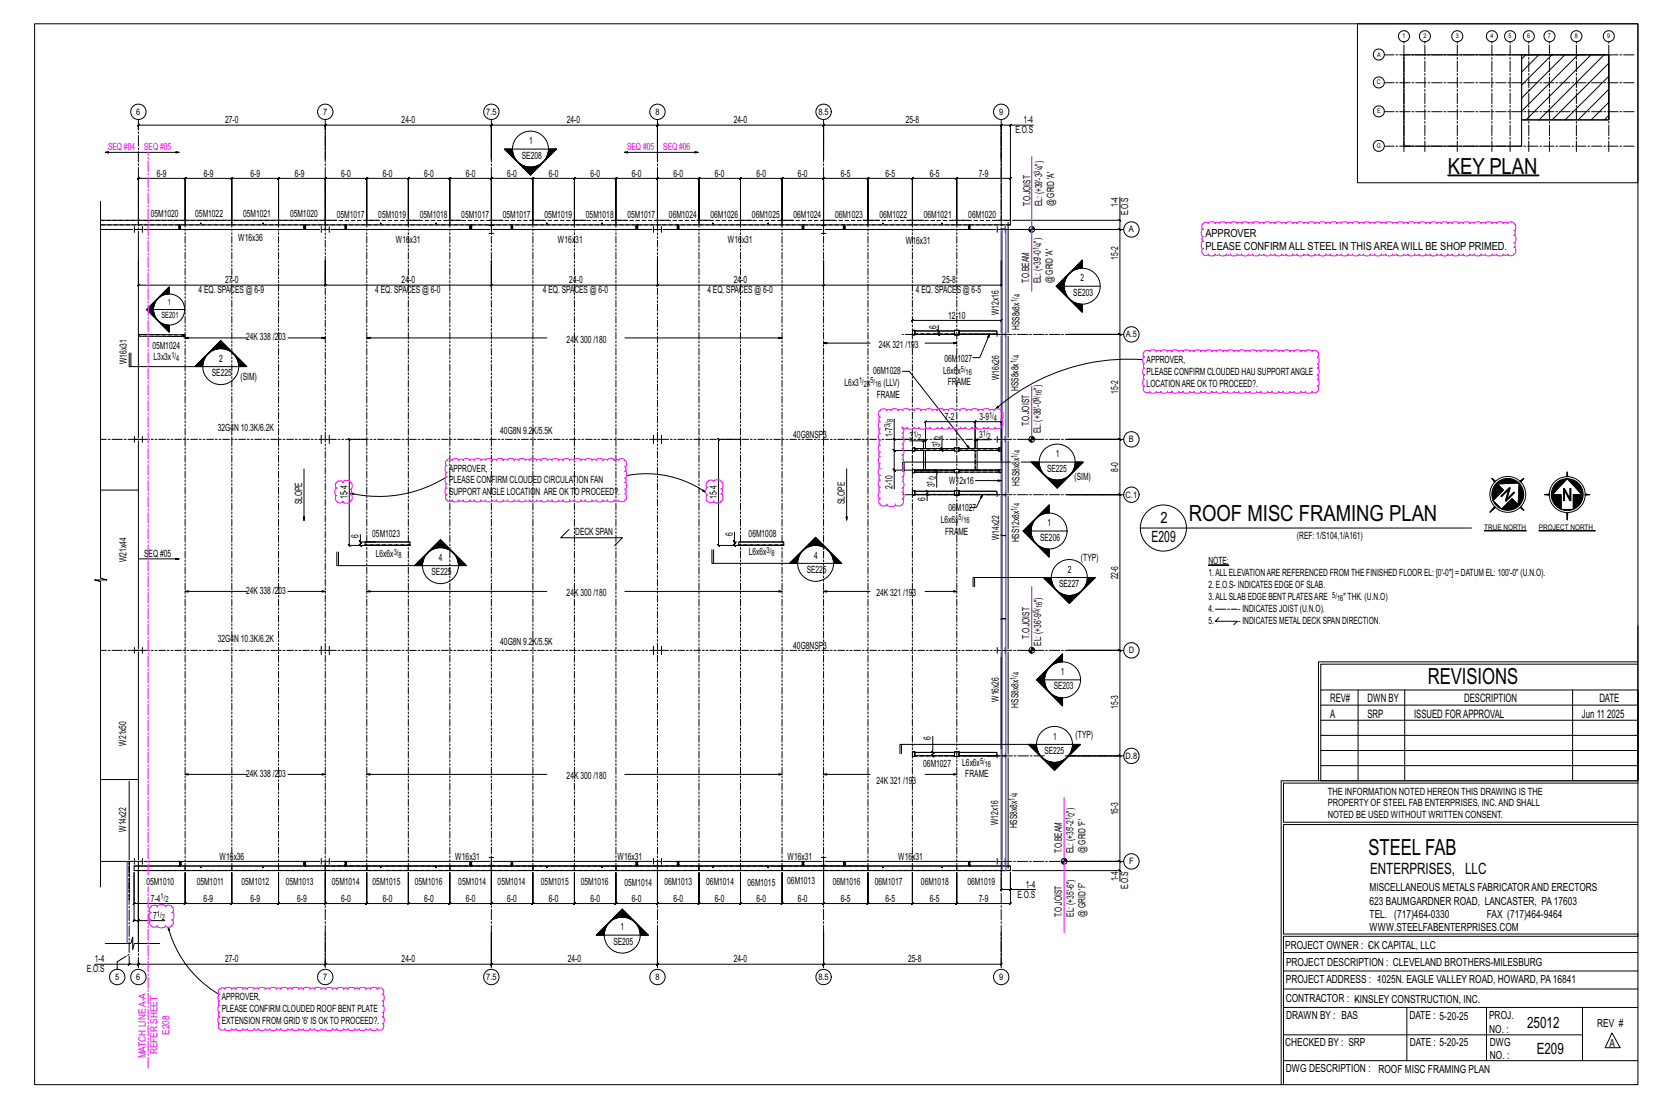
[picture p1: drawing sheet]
<svg xmlns="http://www.w3.org/2000/svg" width="914mm" height="610mm" viewBox="0 0 914 610" stroke-linecap="round" stroke-linejoin="round" font-family="sans-serif">
<defs><g id="words">
<g font-size="12.2">
<text x="797" y="96">KEY PLAN</text>
<text x="654" y="287">ROOF MISC FRAMING PLAN</text>
<text x="786" y="377">REVISIONS</text>
<text x="753" y="471">STEEL FAB</text>
</g>
<g font-size="8.6">
<text x="639" y="288">2</text>
<text x="634" y="299">E209</text>
<text x="754" y="481">ENTERPRISES, LLC</text>
<text x="841" y="566">25012</text>
<text x="846" y="580">E209</text>
</g>
<g font-size="6.4">
<text x="732" y="386">REV#</text>
<text x="753" y="386">DWN BY</text>
<text x="806" y="386">DESCRIPTION</text>
<text x="880" y="386">DATE</text>
<text x="732" y="395">A</text>
<text x="753" y="395">SRP</text>
<text x="778" y="395">ISSUED FORAPPROVAL</text>
<text x="871" y="395">Jun 11</text>
<text x="885" y="395">2025</text>
</g>
<g font-size="6.1">
<text x="664" y="130">APPROVER</text>
<text x="664" y="138">PLEASE CONFIRM ALL STEEL IN THIS AREA WILL BE SHOP PRIMED.</text>
<text x="754" y="491">MISCELLANEOUS METALS FABRICATORAND ERECTORS</text>
<text x="754" y="498">623 BAUMGARDNER ROAD, LANCASTER, PA17603</text>
<text x="754" y="505">TEL. (717)464-0330</text>
<text x="819" y="505">FAX (717)464-9464</text>
<text x="754" y="513">WWW.STEELFABENTERPRISES.COM</text>
<text x="708" y="523">PROJECT OWNER : -CK CAPITAL, LLC</text>
<text x="708" y="532">PROJECT DESCRIPTION : CLEVELAND BROTHERS-MILESBURG</text>
<text x="708" y="541">PROJECTADDRESS : -1025N. EAGLE VALLEY ROAD, HOWARD, PA16841</text>
<text x="708" y="552">CONTRACTOR : -KINSLEY CONSTRUCTION, INC.</text>
<text x="708" y="561">DRAWN BY : BAS</text>
<text x="776" y="561">DATE : 5-20-25</text>
<text x="820" y="561">PROJ.</text>
<text x="820" y="569">NO. :</text>
<text x="879" y="566">REV #</text>
<text x="708" y="576">CHECKED BY : SRP</text>
<text x="776" y="576">DATE : 5-20-25</text>
<text x="820" y="576">DWG</text>
<text x="886" y="577">A</text>
<text x="820" y="583">NO. :</text>
<text x="708" y="590">DWG DESCRIPTION : ROOF MISC FRAMING PLAN</text>
</g>
<g font-size="5.5">
<text x="124" y="68">27-0</text>
<text x="221" y="68">24-0</text>
<text x="312" y="68">24-0</text>
<text x="404" y="68">24-0</text>
<text x="499" y="68">25-8</text>
<text x="564" y="68">1-4</text>
<text x="559" y="73">E.O.S</text>
<text x="291" y="79">1</text>
<text x="287" y="88">SE208</text>
<text x="574" y="91" transform="rotate(-90 574 91)">&quot;)</text>
<text x="86" y="97">6-9</text>
<text x="112" y="97">6-9</text>
<text x="138" y="97">6-9</text>
<text x="162" y="97">6-9</text>
<text x="188" y="97">6-0</text>
<text x="211" y="97">6-0</text>
<text x="234" y="97">6-0</text>
<text x="256" y="97">6-0</text>
<text x="279" y="97">6-0</text>
<text x="302" y="97">6-0</text>
<text x="325" y="97">6-0</text>
<text x="348" y="97">6-0</text>
<text x="371" y="97">6-0</text>
<text x="394" y="97">6-0</text>
<text x="416" y="97">6-0</text>
<text x="439" y="97">6-0</text>
<text x="463" y="97">6-5</text>
<text x="487" y="97">6-5</text>
<text x="512" y="97">6-5</text>
<text x="539" y="97">7-9</text>
<text x="567" y="114" transform="rotate(-90 567 114)">T.O.JOIST</text>
<text x="574" y="114" transform="rotate(-90 574 114)">EL: (+39'-3</text>
<text x="580" y="114" transform="rotate(-90 580 114)">@ GRID 'A'</text>
<text x="616" y="114" transform="rotate(-90 616 114)">1-4</text>
<text x="83" y="120">05M1020</text>
<text x="107" y="120">05M1022</text>
<text x="134" y="120">05M1021</text>
<text x="160" y="120">05M1020</text>
<text x="621" y="118" transform="rotate(-90 621 118)">E.O.S</text>
<text x="185" y="120">05M1017</text>
<text x="208" y="120">05M1019</text>
<text x="231" y="120">05M1018</text>
<text x="254" y="120">05M1017</text>
<text x="277" y="120">05M1017</text>
<text x="300" y="120">05M1019</text>
<text x="323" y="120">05M1018</text>
<text x="345" y="120">05M1017</text>
<text x="368" y="120">06M1024</text>
<text x="391" y="120">06M1026</text>
<text x="414" y="120">06M1025</text>
<text x="437" y="120">06M1024</text>
<text x="460" y="120">06M1023</text>
<text x="484" y="120">06M1022</text>
<text x="509" y="120">06M1021</text>
<text x="533" y="120">06M1020</text>
<text x="131" y="133">W16x36</text>
<text x="218" y="134">W16</text>
<text x="226" y="134">x31</text>
<text x="307" y="134">W16x</text>
<text x="317" y="134">31</text>
<text x="401" y="134">W16</text>
<text x="409" y="134">x31</text>
<text x="499" y="134">W</text>
<text x="502" y="134">16x31</text>
<text x="573" y="134" transform="rotate(-90 573 134)">&quot;)</text>
<text x="616" y="143" transform="rotate(-90 616 143)">15-2</text>
<text x="567" y="156" transform="rotate(-90 567 156)">T.O.BEAM</text>
<text x="573" y="156" transform="rotate(-90 573 156)">EL: (+39'-0</text>
<text x="580" y="156" transform="rotate(-90 580 156)">@ GRID 'A'</text>
<text x="595" y="155">2</text>
<text x="109" y="162">4 EQ. SPACES @ 6-9</text>
<text x="124" y="156">27</text>
<text x="128" y="156">-</text>
<text x="129" y="156">0</text>
<text x="207" y="162">4 EQ. SPACES @ 6-0</text>
<text x="221" y="156">24</text>
<text x="225" y="156">-</text>
<text x="226" y="156">0</text>
<text x="299" y="162">4 EQ. SPA</text>
<text x="313" y="156">24</text>
<text x="316" y="162">CES @ 6-0</text>
<text x="318" y="156">-0</text>
<text x="389" y="162">4 EQ. SPACES @ 6-0</text>
<text x="404" y="156">24</text>
<text x="408" y="156">-</text>
<text x="409" y="156">0</text>
<text x="504" y="162">4 EQ. SPACES @ 6-5</text>
<text x="519" y="156">25-8</text>
<text x="591" y="163">SE203</text>
<text x="550" y="174" transform="rotate(-90 550 174)">W12x16</text>
<text x="522" y="175">12-</text>
<text x="527" y="175">10</text>
<text x="516" y="181" transform="rotate(-90 516 181)">6</text>
<text x="561" y="182" transform="rotate(-90 561 182)">HSS8x8x</text>
<text x="135" y="187">24K 338 /203</text>
<text x="312" y="189">24K 300 /180</text>
<text x="484" y="192">24K 321 /19</text>
<text x="504" y="192">3</text>
<text x="84" y="192">05M1024</text>
<text x="70" y="201" transform="rotate(-90 70 201)">W16x31</text>
<text x="85" y="198">L3x3x</text>
<text x="121" y="199">2</text>
<text x="520" y="200">06M</text>
<text x="527" y="200">1027</text>
<text x="631" y="200">APPROVER,</text>
<text x="117" y="207">SE225</text>
<text x="132" y="209">(SIM)</text>
<text x="481" y="206">06M1028</text>
<text x="519" y="206">L6x6</text>
<text x="527" y="206">x</text>
<text x="550" y="210" transform="rotate(-90 550 210)">W16x26</text>
<text x="631" y="206">PLEASE CONFIRM CLOUDED HAU SUPPORTANGLE</text>
<text x="465" y="212">L6x3</text>
<text x="477" y="212">x</text>
<text x="486" y="213">(LLV)</text>
<text x="522" y="212">FRAME</text>
<text x="561" y="215" transform="rotate(-90 561 215)">HSS8x8x</text>
<text x="573" y="215" transform="rotate(-90 573 215)">&quot;)</text>
<text x="631" y="213">LOCATIONARE OKTO PROCEED?.</text>
<text x="483" y="219">FRAME</text>
<text x="616" y="217" transform="rotate(-90 616 217)">15-2</text>
<text x="520" y="231">7-2</text>
<text x="539" y="231">3-9</text>
<text x="120" y="237">32G4</text>
<text x="129" y="237">N 10.3K/6.2K</text>
<text x="275" y="239">40G8N 9.2K/5.5K</text>
<text x="567" y="235" transform="rotate(-90 567 235)">T.O.JOIST</text>
<text x="573" y="239" transform="rotate(-90 573 239)">EL: (+38'-0</text>
<text x="437" y="241">40G8NSP3</text>
<text x="491" y="240" transform="rotate(-90 491 240)">1-7</text>
<text x="501" y="242">3</text>
<text x="539" y="241">3</text>
<text x="518" y="246" transform="rotate(-90 518 246)">3</text>
<text x="581" y="252">1</text>
<text x="247" y="260">APPROVER,</text>
<text x="576" y="260">SE225</text>
<text x="616" y="260" transform="rotate(-90 616 260)">8-0</text>
<text x="247" y="266">PLEASE CON</text>
<text x="271" y="266">FIRM CLOUD</text>
<text x="293" y="266">ED CIRCULAT</text>
<text x="318" y="266">ION FAN</text>
<text x="491" y="269" transform="rotate(-90 491 269)">2-10</text>
<text x="515" y="268" transform="rotate(-90 515 268)">3</text>
<text x="522" y="267">W1</text>
<text x="528" y="267">2x16</text>
<text x="561" y="267" transform="rotate(-90 561 267)">HSS8x8x</text>
<text x="592" y="264">(SIM)</text>
<text x="191" y="275" transform="rotate(-90 191 275)">15-4</text>
<text x="247" y="273">SUPPORTAN</text>
<text x="271" y="273">GLE LOCATIO</text>
<text x="295" y="273">N ARE OKT</text>
<text x="316" y="273">O PROCEED?</text>
<text x="340" y="273">.</text>
<text x="395" y="275" transform="rotate(-90 395 275)">15-4</text>
<text x="509" y="276" transform="rotate(-90 509 276)">6</text>
<text x="166" y="278" transform="rotate(-90 166 278)">SLOPE</text>
<text x="465" y="278" transform="rotate(-90 465 278)">SLOPE</text>
<text x="522" y="281">06M1027</text>
<text x="518" y="288">L6x6x</text>
<text x="577" y="290">1</text>
<text x="197" y="296" transform="rotate(-90 197 296)">6</text>
<text x="205" y="296">05M1023</text>
<text x="317" y="295">DECK SPAN</text>
<text x="403" y="295" transform="rotate(-90 403 295)">6</text>
<text x="412" y="296">06M1008</text>
<text x="520" y="294">FRA</text>
<text x="528" y="294">ME</text>
<text x="550" y="298" transform="rotate(-90 550 298)">W14x22</text>
<text x="561" y="299" transform="rotate(-90 561 299)">HSS12x8x</text>
<text x="573" y="298">SE206</text>
<text x="714" y="297">(REF: 1/S104,1/A161)</text>
<text x="412" y="306">L6x6x</text>
<text x="70" y="310" transform="rotate(-90 70 310)">W21x44</text>
<text x="79" y="307">S</text>
<text x="82" y="307">EQ #05</text>
<text x="207" y="307">L6x6x</text>
<text x="242" y="309">4</text>
<text x="448" y="308">4</text>
<text x="595" y="309">(TYP)</text>
<text x="665" y="311">NOTE:</text>
<text x="238" y="317">SE225</text>
<text x="444" y="315">SE225</text>
<text x="588" y="315">2</text>
<text x="665" y="317">1.ALLELEVATIONARE REFERENCED FROMTHE FINISHED FLOOR EL: [0'-0&quot;] = DATUM EL: 100'-0&quot; (U.N.O).</text>
<text x="583" y="323">SE227</text>
<text x="616" y="319" transform="rotate(-90 616 319)">22-6</text>
<text x="665" y="324">2. E.O.S- INDICATES EDGE OF SLAB.</text>
<text x="135" y="327">24K 338 /203</text>
<text x="312" y="328">24K 300 /180</text>
<text x="482" y="328">24K 321 /19</text>
<text x="502" y="328">3</text>
<text x="573" y="332" transform="rotate(-90 573 332)">&quot;)</text>
<text x="665" y="330">3.ALLSLAB EDGE BENT PLATESARE</text>
<text x="740" y="330">&quot; THK. (U.N.O)</text>
<text x="665" y="337">4.</text>
<text x="682" y="337">- INDICATES JOIST (U.N.O).</text>
<text x="665" y="343">5.</text>
<text x="682" y="343">- INDICATES METALDECK SPAN DIRECTION.</text>
<text x="120" y="354">32G4</text>
<text x="129" y="354">N 10.3K/6.2K</text>
<text x="567" y="352" transform="rotate(-90 567 352)">T.O.JOIST</text>
<text x="275" y="355">40G8N 9.2K/5.5K</text>
<text x="437" y="357">40G8NSP3</text>
<text x="573" y="356" transform="rotate(-90 573 356)">EL: (+36'-9</text>
<text x="584" y="372">1</text>
<text x="580" y="380">SE203</text>
<text x="550" y="387" transform="rotate(-90 550 387)">W16x26</text>
<text x="561" y="390" transform="rotate(-90 561 390)">HSS8x8x</text>
<text x="616" y="390" transform="rotate(-90 616 390)">15-3</text>
<text x="513" y="407" transform="rotate(-90 513 407)">6</text>
<text x="580" y="407">1</text>
<text x="592" y="406">(TYP)</text>
<text x="70" y="411" transform="rotate(-90 70 411)">W21x50</text>
<text x="575" y="415">SE225</text>
<text x="508" y="422">06M1027</text>
<text x="530" y="422">L6x6x</text>
<text x="135" y="428">24K 338 /203</text>
<text x="312" y="429">24K 300 /180</text>
<text x="482" y="432">24K 321 /19</text>
<text x="502" y="432">3</text>
<text x="531" y="428">FRAME</text>
<text x="731" y="438">THE INFORMATION NOTED HEREON THIS DRAWING IS THE</text>
<text x="591" y="447" transform="rotate(-90 591 447)">&quot;)</text>
<text x="616" y="449" transform="rotate(-90 616 449)">15-3</text>
<text x="731" y="444">PROPERTY OF STEEL FAB ENTERPRISES, INC.AND SHALL</text>
<text x="550" y="454" transform="rotate(-90 550 454)">W12x16</text>
<text x="731" y="451">NOTED BE USED WITHOUT WRITTEN CONSENT.</text>
<text x="70" y="458" transform="rotate(-90 70 458)">W14x22</text>
<text x="560" y="456" transform="rotate(-90 560 456)">HSS8x8x</text>
<text x="121" y="473">W16</text>
<text x="129" y="473">x36</text>
<text x="251" y="473">W16x31</text>
<text x="340" y="473">W16x31</text>
<text x="433" y="473">W16x31</text>
<text x="494" y="473">W16x31</text>
<text x="585" y="470" transform="rotate(-90 585 470)">T.O.BEAM</text>
<text x="591" y="470" transform="rotate(-90 591 470)">EL: (+35'-2</text>
<text x="598" y="470" transform="rotate(-90 598 470)">@ GRID 'F'</text>
<text x="616" y="485" transform="rotate(-90 616 485)">1-4</text>
<text x="81" y="487">05M1010</text>
<text x="108" y="487">05M1011</text>
<text x="133" y="487">05M1012</text>
<text x="157" y="487">05M1013</text>
<text x="183" y="487">05M1014</text>
<text x="205" y="487">05M1015</text>
<text x="228" y="487">05M1016</text>
<text x="252" y="487">05M1014</text>
<text x="274" y="487">05M1014</text>
<text x="298" y="487">05M1015</text>
<text x="320" y="487">05M1016</text>
<text x="344" y="488">05M1014</text>
<text x="366" y="488">06M1013</text>
<text x="389" y="487">06M1014</text>
<text x="412" y="488">06M1015</text>
<text x="433" y="487">06M1013</text>
<text x="458" y="488">06M1016</text>
<text x="482" y="487">06M1017</text>
<text x="507" y="487">06M1018</text>
<text x="533" y="487">06M1019</text>
<text x="565" y="489">1-4</text>
<text x="621" y="490" transform="rotate(-90 621 490)">E.O.S</text>
<text x="83" y="497">7-4</text>
<text x="112" y="497">6-9</text>
<text x="138" y="497">6-9</text>
<text x="164" y="497">6-9</text>
<text x="188" y="497">6-0</text>
<text x="211" y="497">6-0</text>
<text x="234" y="497">6-0</text>
<text x="256" y="497">6-0</text>
<text x="279" y="497">6-0</text>
<text x="302" y="497">6-0</text>
<text x="325" y="497">6-0</text>
<text x="348" y="497">6-0</text>
<text x="371" y="497">6-0</text>
<text x="394" y="497">6-0</text>
<text x="416" y="497">6-0</text>
<text x="439" y="497">6-0</text>
<text x="463" y="497">6-5</text>
<text x="487" y="497">6-5</text>
<text x="512" y="497">6-5</text>
<text x="539" y="497">7-9</text>
<text x="560" y="494">E.O.S</text>
<text x="84" y="506">7</text>
<text x="585" y="505" transform="rotate(-90 585 505)">T.O.JOIST</text>
<text x="591" y="505" transform="rotate(-90 591 505)">EL: (+35'-6&quot;)</text>
<text x="598" y="505" transform="rotate(-90 598 505)">@ GRID 'F'</text>
<text x="342" y="512">1</text>
<text x="338" y="520">SE205</text>
<text x="52" y="530">1-4</text>
<text x="124" y="530">27-0</text>
<text x="221" y="530">24-0</text>
<text x="313" y="530">24-0</text>
<text x="404" y="530">24-0</text>
<text x="500" y="530">25-8</text>
<text x="48" y="536">E.O.S</text>
<text x="122" y="551">APPROVER,</text>
<text x="122" y="557">PLEASE CONFIRM CLOUDED ROOF BENT PLATE</text>
<text x="122" y="564">EXTENSION FROM GRID '6' IS OKTO PROCEED?.</text>
</g>
<g font-size="5.5" fill="#f0f">
<text x="60" y="83">SEQ #04</text>
<text x="79" y="83">SEQ #05</text>
<text x="345" y="83">SEQ #05</text>
<text x="365" y="83">SEQ #06</text>
<text x="93" y="570" transform="rotate(-90 93 570)">E208</text>
<text x="87" y="581" transform="rotate(-90 87 581)">REFER SHEET</text>
<text x="80" y="583" transform="rotate(-90 80 583)">MATCH LINE A-A</text>
</g>
<g font-size="4.9">
<text x="75" y="63">6</text>
<text x="178" y="63">7</text>
<text x="268" y="63">7.5</text>
<text x="361" y="63">8</text>
<text x="451" y="63">8.5</text>
<text x="550" y="63">9</text>
<text x="621" y="128">A</text>
<text x="620" y="186">A.5</text>
<text x="621" y="244">B</text>
<text x="620" y="274">C.1</text>
<text x="621" y="360">D</text>
<text x="620" y="418">D.8</text>
<text x="622" y="476">F</text>
<text x="63" y="540">5</text>
<text x="75" y="540">6</text>
<text x="178" y="540">7</text>
<text x="268" y="540">7.5</text>
<text x="361" y="540">8</text>
<text x="451" y="540">8.5</text>
<text x="550" y="540">9</text>
</g>
<g font-size="4.8">
<text x="92" y="168">1</text>
<text x="89" y="175">SE201</text>
</g>
<g font-size="4.7">
<text x="573" y="96" transform="rotate(-90 573 96)">3/</text>
<text x="574" y="93" transform="rotate(-90 574 93)">4</text>
<text x="572" y="138" transform="rotate(-90 572 138)">1/</text>
<text x="573" y="135" transform="rotate(-90 573 135)">4</text>
<text x="560" y="166" transform="rotate(-90 560 166)">1/</text>
<text x="562" y="164" transform="rotate(-90 562 164)">4</text>
<text x="94" y="197">1/</text>
<text x="561" y="197" transform="rotate(-90 561 197)">4</text>
<text x="97" y="199">4</text>
<text x="560" y="200" transform="rotate(-90 560 200)">1/</text>
<text x="529" y="205">5/</text>
<text x="532" y="206">16</text>
<text x="473" y="211">1/</text>
<text x="476" y="213">2</text>
<text x="479" y="211">5/</text>
<text x="482" y="213">16</text>
<text x="572" y="221" transform="rotate(-90 572 221)">9/</text>
<text x="573" y="218" transform="rotate(-90 573 218)">16</text>
<text x="492" y="232" transform="rotate(-90 492 232)">8</text>
<text x="544" y="230">1/</text>
<text x="547" y="232">4</text>
<text x="490" y="235" transform="rotate(-90 490 235)">3/</text>
<text x="541" y="240">1/</text>
<text x="503" y="241">1/</text>
<text x="505" y="242">2</text>
<text x="516" y="244" transform="rotate(-90 516 244)">1/</text>
<text x="518" y="242" transform="rotate(-90 518 242)">2</text>
<text x="544" y="242">2</text>
<text x="562" y="249" transform="rotate(-90 562 249)">4</text>
<text x="560" y="252" transform="rotate(-90 560 252)">1/</text>
<text x="515" y="264" transform="rotate(-90 515 264)">2</text>
<text x="513" y="266" transform="rotate(-90 513 266)">1/</text>
<text x="560" y="281" transform="rotate(-90 560 281)">1/</text>
<text x="561" y="279" transform="rotate(-90 561 279)">4</text>
<text x="528" y="287">5/</text>
<text x="530" y="288">16</text>
<text x="217" y="305">3/</text>
<text x="422" y="304">3/</text>
<text x="219" y="307">8</text>
<text x="425" y="306">8</text>
<text x="733" y="329">5/</text>
<text x="574" y="335" transform="rotate(-90 574 335)">16</text>
<text x="736" y="331">16</text>
<text x="572" y="338" transform="rotate(-90 572 338)">5/</text>
<text x="561" y="372" transform="rotate(-90 561 372)">4</text>
<text x="559" y="374" transform="rotate(-90 559 374)">1/</text>
<text x="540" y="421">5/</text>
<text x="542" y="422">16</text>
<text x="559" y="441" transform="rotate(-90 559 441)">1/</text>
<text x="560" y="438" transform="rotate(-90 560 438)">4</text>
<text x="591" y="449" transform="rotate(-90 591 449)">2</text>
<text x="590" y="452" transform="rotate(-90 590 452)">1/</text>
<text x="88" y="495">1/</text>
<text x="91" y="497">2</text>
<text x="86" y="505">1/</text>
<text x="89" y="506">2</text>
</g>
<g font-size="4.2">
<text x="817" y="292">TRUE NORTH</text>
<text x="847" y="292">PROJECT NORTH</text>
</g>
<g font-size="3.5">
<text x="772" y="21">1</text>
<text x="784" y="21">2</text>
<text x="801" y="21">3</text>
<text x="820" y="21">4</text>
<text x="831" y="21">5</text>
<text x="841" y="21">6</text>
<text x="852" y="21">7</text>
<text x="867" y="21">8</text>
<text x="885" y="21">9</text>
<text x="758" y="31">A</text>
<text x="758" y="47">C</text>
<text x="758" y="62">E</text>
<text x="758" y="81">G</text>
</g>
</g></defs>
<g fill="#000" stroke="#000" stroke-width=".55">
<path d="M797 96h50v1h-50zM817 292h23zM847 292h31zM665 311h11z"/>
<circle cx="110" cy="123" r=".1"/>
<circle cx="145" cy="123" r=".1"/>
<circle cx="210" cy="123" r=".1"/>
<circle cx="240" cy="123" r=".1"/>
<circle cx="301" cy="123" r=".1"/>
<circle cx="331" cy="123" r=".1"/>
<circle cx="392" cy="123" r=".1"/>
<circle cx="423" cy="123" r=".1"/>
<circle cx="486" cy="123" r=".1"/>
<circle cx="519" cy="123" r=".1"/>
<circle cx="110" cy="478" r=".1"/>
<circle cx="145" cy="478" r=".1"/>
<circle cx="210" cy="478" r=".1"/>
<circle cx="240" cy="478" r=".1"/>
<circle cx="301" cy="478" r=".1"/>
<circle cx="331" cy="478" r=".1"/>
<circle cx="392" cy="478" r=".1"/>
<circle cx="423" cy="478" r=".1"/>
<circle cx="486" cy="478" r=".1"/>
<circle cx="519" cy="478" r=".1"/>
</g>
<g fill="none" stroke="#000" stroke-width=".55">
<path d="M19 13h883v584h-883zM747 13h155v88h-155zM838 30v36h48v-36h-113v50h3M840 30l-2 3M847 30l-9 10M854 30l-16 17M862 30l-24 24M869 30l-31 31M876 30l-36 36M883 30l-36 36M886 35l-32 31M886 56l-10 10"/>
<path d="M886 49l-17 17M886 42l-24 24M76 71v-2l1-1-1 1h103l1-1-1 1v2M556 69l1-1zM556 69h-5l1-1-1 1v52M569 69h-13v52v-23h1l-1 1v-1h-29l-1 1 1-1v23v-23l-1 1 1-1h-25h1l-1 1v-1v23v-23h1l-1 1v-1h-24l-1 1 1-1v23v-23l-1 1 1-1h-25h1l-1 1v-1v23v-23h1l-1 1v-1h-22l-1 1 1-1v23v-23l-1 1 1-1h-23l-1 1 1-1v23v-23l-1 1 1-1h-23l-1 1 1-1v23v-23l-1 1 1-1h-23l-1 1 1-1v23v-23l-1 1 1-1h-23h1l-1 1v-1v23v-23h1l-1 1v-1h-23h1l-1 1v-1v23v-23h1l-1 1v-1h-23h1l-1 1v-1v23v-23h1l-1 1v-1h-22l-1 1 1-1v23v-23l-1 1 1-1h-23l-1 1 1-1v23v-23l-1 1 1-1h-23l-1 1 1-1v23v-23l-1 1 1-1h-23l-1 1 1-1v23v-23l-1 1 1-1h-23h1l-1 1v-1v23v-23h1l-1 1v-1h-26h1l-1 1v-1v23v-23h1l-1 1v-1h-25l-1 1 1-1v23v-23l-1 1 1-1h-26l-1 1 1-1v23v-23l-1 1 1-1h-26h1l-1 1v-1v23h26M838 66h48v-36h-48v50h-65M886 64l-3 2M58 84h41M179 88v-19l1-1-1 1h92h-1l1-1v1v19v-19h-1l1-1v1h91h-1l1-1v1v19v-19h-1l1-1v1h91l1-1-1 1v19v-19l1-1-1 1h98l1-1-1 1v19M278 82l14 14 14-14M278 82l6 6"/>
<path d="M279 82l4 5M279 82l4 4M279 82l4 3M280 82l3 3M280 82l2 3M280 82l2 2M281 82l1 2M281 82l1 1M282 82v1M282 82h-4l14 14 14-14h-24M287 91l5 5 5-5M287 91l5 5"/>
<path d="M288 91l4 4 4-4M289 91l3 4 3-4M289 92l3 2 3-2M290 92l2 2 2-2M291 92l1 1 2-1M291 92l1 1 1-1M291 92l1 1M292 92h.1M292 96l-14-14 14 14M293 92l-1 1v-1M293 92l-1 1M296 91l-4 4"/>
<path d="M302 82h.1M303 82l-1 1M303 82l-1 2M304 82l-2 2M304 82l-2 3M305 82l-4 3M305 82l-4 4M305 82l-4 5M306 82l-6 5M306 82l-6 6M306 82l-14 14M344 84h40"/>
<path d="M55 111v207l4 1h-7l3 1v168M617 109v12h-60M55 121h21v3h-21M55 126h18M74 125v3M74 126h4M76 124h26M76 127v114M78 125v3M79 126h97M98 124h1v2h-1h1v-2zM99 125v1"/>
<path d="M99 125h.1M99 125v1zM99 124v1zM99 124v1M99 124h.1M99 126h.1M102 121h26v3h-26zM110 123h.1M111 123h.1M128 121h25v3h-25M145 123h.1M153 121h26v3h-26"/>
<path d="M167 126h1M167 125v1M167 125h1M168 125v1M168 124l-1 1M168 124v1M168 126h.1M168 125h.1M168 124h.1M168 124v2zM168 125v1zM168 124v1z"/>
<path d="M177 126h4M177 125v3M179 121h6M181 125v3M182 126h88M190 124v2v-2zM190 125v1M190 125h.1M190 126h.1M190 125v1zM190 124v1zM190 125v1h1"/>
<path d="M190 124v1M191 125l-1 1M191 125v1M191 125h-1h1M191 125h.1M191 124v1M191 124h.1M191 126h.1M201 121h1v3h-23M202 121h6M209 123h.1M210 123h.1"/>
<path d="M224 121h1v3h-23M225 121h6M240 123h.1M246 121h2v3h-23M248 121h6M259 126h.1M259 125v1M259 125h.1M259 124v1M259 124h.1M259 124h1h-1v2h1h-1zM259 125v1z"/>
<path d="M259 124v1zM259 124l1 1M260 125l-1 1M260 125v1M260 125h-1M260 125h.1M269 124h3M269 129h3M269 121h2v3h-23M271 121h6M271 124v5M271 126h88"/>
<path d="M281 124h1v2h-1h1v-2zM281 125v1M281 125h.1M282 126h.1M282 125v1zM282 124v1zM282 125v1M282 124v1M282 125h-1h1M282 125h.1M282 124h.1M292 121h1v3h-22"/>
<path d="M293 121h7M293 124h23M301 123h.1M315 121h1M323 121h-7v3h23v-3h-1M331 123h.1M332 123h.1M339 121h6M350 126h.1M350 125h.1M350 124v1M350 125h1"/>
<path d="M350 124h.1M350 125v1M350 126h1M351 124v2zM351 125v1zM351 124v1zM351 126h.1M351 125v1M351 125h.1M351 124v1M360 126h4M360 125v3"/>
<path d="M361 121h1v3h-23M362 121h6M364 125v3M365 126h88M373 124v2v-2zM373 125v1M373 125h.1M373 125v1zM373 124v1zM373 124v1M373 126h.1M373 125l1 1"/>
<path d="M373 125h1M374 125h.1M374 124h.1M374 125v1M374 126h-1M374 126h.1M374 125h-1M384 121h1v3h-23M385 121h6M392 123h.1M393 123h.1M406 121h2v3h-23"/>
<path d="M408 121h6M423 123h.1M429 121h2v3h-23M431 121h6M442 126h.1M442 125h.1M442 124v1M442 124h.1M442 125v1M442 124h1h-1v2h1h-1zM442 125v1zM442 124v1z"/>
<path d="M452 124h3M452 129h3M452 121h1v3h-22M453 121h7M453 124v5M454 126h94M464 124h1v2h-1h1v-2zM464 125l1 1M464 125h.1M464 125v1M464 125h1M465 125v1z"/>
<path d="M465 124v1zM465 125v1M465 124v1M465 126h.1M465 125h.1M465 125h-1M465 124h.1M475 121h3v3h-25M478 121h6M486 123h.1M500 121h2v3h-24M502 121h7"/>
<path d="M502 124h25M518 123h.1M519 123h.1M524 121h3M533 121h-6v3h29v-3h-8M533 126h.1M533 125v1M533 125h.1M533 124v1M533 126h1M533 125h1M533 124h.1"/>
<path d="M533 124h1h-1v2h1h-1zM533 125l1 1zM533 124l1 1zM534 126h.1M534 125v1zM534 125h.1M534 124v1M534 125v1M549 126h4M549 125v3M551 127v56M553 125v3"/>
<path d="M555 122v61M566 126h4M566 127l2 1M566 126l2 2M567 126l1 1M568 126v1M568 125l1 1M568 126h1M568 126h.1M568 125v3M568 125l2 1M588 126h29h-1l1 1v-1v58h-1l1 1v-1h-29h29h-1l1 1v-1v58l-1-1 1 1h-29h29l-1-1 1 1v30h-1l1 1v-1h-29h29h-1l1 1v-1v86h-1l1 1v-1h-29h29h-1l1 1v-1v58h-1l1 1v-1h-29h29h-1l1 1v-1v58h-1l1 1v-1h-28h28h-1l1 1v-1v5"/>
<path d="M616 121l1 1zM617 121v5h-1l1 1v-1h-62M93 158l-12 12 12 13-12-13zM93 159l-3 3M93 160l-2 2M93 159l-4 4M551 144v13h1h-1h-98h1h-1v-13v13h1h-1h-91v-13v13h-91h-1l1-13v13h-1h1h-92v-13v13h-103h1h-1v-13M582 158l5 4M583 158l4 3M583 158l3 3M584 158l2 2M584 158l2 1"/>
<path d="M585 158h1M586 158h20M586 157v1M586 157l-1 1h1M586 157l-1 1M586 157l-1 1 1 1M586 156l-1 2 1 1M586 156l-2 2M586 155l-2 3M586 155l-3 3 3 3M586 154l-3 4M587 154l-4 4 4 4"/>
<path d="M587 153l-5 5M587 152l-5 6 5 5M594 148l2-2-2 2M596 144l-14 14 14 14M596 143l-15 15 15 14-1-4M596 145l-3 3M596 143l-14 15 14 14-14-14zM596 146l-2 2M596 145l-4 3M596 143v5M596 143v1l-5 5M596 147l-1 1"/>
<path d="M596 144l-5 5M596 145l-4 4M596 144l-6 6M81 170l12 13M81 170l5 5M82 170l3 4M83 170l2 2M84 170l1 1M84 170h18M85 170h-1l1 1M85 170h-1M85 169l-2 1"/>
<path d="M85 169l-2 1 2 2M85 168l-2 2 2 3M85 168l-3 2 3 3M85 167l-3 3M85 167l-3 3 3 4M86 166l-5 4M88 177l5 5M88 163l5-5-12 12M89 178l4 4M90 178l3 4M90 163l3-4-4 4M90 179l3 2"/>
<path d="M91 179l2 2M92 162l1-2-2 2M92 179l1 1M93 179h.1M93 161l-1 1M93 161v1M93 162h.1M93 162v-4l-12 12 12 13v-4M502 176h49v1l1-1h-1M503 176l-1 1zM517 179l-1 3M590 166l6 5"/>
<path d="M591 166l5 5M592 167l4 4M593 167l3 3M594 167l2 2-2-2M594 167l2 2M595 167l1 2M595 167l1 1M596 168h.1M71 194v8h36M72 194v8M76 184h25v1h-25zM101 184h1v1h-1z"/>
<path d="M101 184h1M102 186h34M112 200l-2 2M112 199l-3 3M112 198l-3 4M113 198l-5 4M113 197l-5 5M113 196l-5 6 14-14 14 14M116 193l6-5 5 5M117 193l5-5 4 5M117 193l5-4 4 4M118 193l4-4 3 4"/>
<path d="M120 192l2-2 1 2M120 192l2-1 1 1M121 192l1-1v1M121 192h1M122 188l-15 14 15-14M122 190l-3 2M122 190l2 2M122 191l1 1M122 188l14 14M122 189l-3 3M122 189l2 3M122 191l-2 1"/>
<path d="M122 189l-4 4M122 189l-5 4M130 196l5 6M130 197l5 5M131 198l3 4M131 199l3 3M131 200l2 2M159 186h20M202 186h99M344 186h87M453 189h26M502 182h2v2h-2z"/>
<path d="M504 182h21v2h-21zM504 182h-2M504 182h21M509 189h18M516 182l1 1zM517 182v2h-1l1 1-1-1M525 182h3v2h-3zM525 182h3M528 182h21v2h-21zM528 182h21M529 184h19M545 184l-6 13h-3"/>
<path d="M549 183v2M549 184h4M551 185v56M553 183v2M555 185v56M629 198a111 111 0 0 0-81 27M107 202l15-14 14 14zM112 201l-1 1M112 201l-2 1M131 201l1 1-1-1M131 201l1 1M131 202h1"/>
<path d="M497 204h4l33 43M177 240v4M181 240v4M360 240v4M364 240v4M492 231v11h9M519 240v7h-14M549 224h1l-2 1zM74 240v4M74 242h4M76 243v114M78 240v4"/>
<path d="M167 258v29M177 242h4M202 242h-10v-1l1 1h-1v58l1 1-1-1h11M360 242h4M408 242h-12l-1-1 1 1v58h-1l1 1v-1h13M466 258v28M492 258l1 2zM492 241l1 1zM492 242v6l1 1-1-1h11h-11v-1l1 2-1-1v11M498 254v6M501 243h7v4M502 247h2v1h-2z"/>
<path d="M502 259h2v1h-2zM503 259h-11v10M504 247h21v1h-21zM504 247h-2M504 259h-2M504 247h21M505 259h11l-1-1 1 1v1M508 248h1v11h-1zM508 243l1-1zM508 243h1l1-1-1 1v4v-15v1l1-1h-1h28l-1 1 1-1v15M515 260l1 1zM518 246l1 1z"/>
<path d="M519 247v1h-1l1 1v-1h-8M525 247h3v1h-3zM525 247h3M525 258l3 1zM525 259h-16h16v1h-21v-1h4h-4M525 259h.1M528 259v1h-3M528 259h9h-9v1h22v-1h-12h12M528 247h22M537 248h1v11h-1zM537 248h-9v-1h22v1h-12M537 247v-15l-1 1 1-1h14v1l1-1h-1v22"/>
<path d="M537 248h.1M538 242h-1l-1 1 1-1v5M538 248h.1M538 242l-1 1zM545 242h-7v5M549 240v4M549 242h4M550 247h1v1h-1zM550 247h1M550 259h1v1h-1zM550 259h1M551 243v29"/>
<path d="M553 240v4M555 243v28M557 254h-60v6M562 254l10 1M566 242h4M566 242l2 1M567 242l1 1M568 242h.1M568 254l14 14 14-14-14 15zM568 241l1 1M568 240l1 2M568 240v4"/>
<path d="M568 254l14 14M568 254l6 6M568 240l2 2M569 254l4 4M570 254l3 3M570 254l2 3M570 254l2 2M571 254l1 2M571 254l1 1M572 254v1M572 254h20M573 259l-4-5 4 5"/>
<path d="M592 254h4l-14 15-14-15M592 254v1M593 254l-1 1M593 254l-1 2M594 254l-2 2M594 254l-2 3M594 254l-3 3M595 254l-4 4M595 254l-4 5M596 254l-6 6M596 254l-14 14M863 260l-1 3"/>
<path d="M55 270h21M193 272h2zM246 263a70 70 0 0 1-53 9M345 262a57 57 0 0 1 43 9M387 270l1 1-1-1zM502 270h2v3h-2zM504 271h21v1h-21zM504 270h-2M504 271h21M505 260h11v8M510 271v-1l1 1h-1v1l1 1-1-1v4M525 270h3v3h-3z"/>
<path d="M525 270h3M528 271h21v1h-21zM528 271h21M537 265h14M541 272l-3 7h-4M549 271v2M549 272h4M551 273v84M553 271v2M555 273v84M577 263l5 5M578 279l-5 4"/>
<path d="M578 279l-6 5M578 280l-4 3M578 278v1M578 279l-5 5M578 278l-14 14M578 263l4 5 4-5M578 264l4 3 4-3M579 264l3 3M579 264l3 3 3-3M580 264l2 2 2-2M581 264l1 2 1-2M581 264l1 1 1-1"/>
<path d="M581 264l1 1M582 264v1M583 264l-1 1M584 264l-2 2M585 264l-3 3M587 263l-5 5M821 263l2 2M822 264l1 1M823 279l-3 3 2-2M823 277l3 2M823 279l-1 1M823 265l-2-2 2 3"/>
<path d="M823 279l-3 3M824 267l12-1v12l-4-3-5 5-5-4 6-6zM824 267a8 8 0 0 0-1 8M825 267a8 8 0 0 0-2 8M825 267l-2 4v3M825 267l-2 4 1 3M826 268l-2 3v3M826 268l-2 3v2M826 268l-1 2v3M826 269l-1 1v3M827 269l-2 3M827 269l-1 3"/>
<path d="M827 269l-1 2M828 270l-1 1M831 269l-4 5-1-1 5-5v1l-1 6 3-4h1l-5 5M832 266h-2h-2M833 275h-2M833 275l-2 1M833 266l-3-1-3 1M833 275l-3 2M833 276l-3 1M834 271l-5 5 2-7-5 4M834 271l-5 5 2-7-4 4M834 276l-2 1h-2"/>
<path d="M834 266a7 7 0 0 0-8 0M834 276l-2 2h-3M834 266a8 8 0 0 0-9 0M835 277l-3 1h-3M835 277l-3 2h-4M835 266a8 8 0 0 0-11 1M835 277l-4 2h-3M835 278a8 8 0 0 1-7 1M836 266a8 8 0 0 0-11-1 8 8 0 0 0-3 10M836 278a8 8 0 0 1-9 2M836 270v3v2M836 269l1 4-1 3"/>
<path d="M836 268a7 7 0 0 1 0 8M836 268a8 8 0 0 1 0 9M836 267a8 8 0 0 1 0 11M836 267a8 8 0 0 1 1 10 8 8 0 0 1-10 3M837 279l2 2-2-2 1 1M837 279l2 2M838 264l-1 1 2-2-2 2M839 263l-2 3M850 272l3 1M853 272h-1h1M853 272h-3h2M855 272a8 8 0 0 0 4 8"/>
<path d="M855 272a8 8 0 0 0 4 7M856 272l1 4 2 3M856 272l1 4 2 2M856 272l1 3 2 3M857 272l1 3 1 2M858 272v3l1 1M858 272l1 4M858 272l1 3M859 272v3M859 272v2M860 267l-2 1-1 2M861 266l-3 2-2 3"/>
<path d="M861 269v7M861 265a7 7 0 0 0-5 6M861 270l3 6h1v-7h-1v6l-3-6v7M862 265a8 8 0 0 0-7 7M862 264a8 8 0 0 0-7 8M862 264a8 8 0 0 0-7 7 8 8 0 0 0 4 9M863 263v-2v2M863 261v-1v3M863 264l8 8h-5v9h-7v-9h-4zM863 264a8 8 0 0 1 8 7 8 8 0 0 1-5 9M864 264a8 8 0 0 1 7 8M864 265a8 8 0 0 1 6 7"/>
<path d="M864 269v7l-3-7M864 265a7 7 0 0 1 6 6M865 269v7l-4-7v7M865 266l3 2 1 3M866 267l1 1 2 2M866 272v2M867 272l-1 3M868 272l-2 4M868 272l-1 3-1 1M868 272v3l-2 2M869 272l-1 3-2 2M869 272l-1 4-2 2"/>
<path d="M870 272l-1 4-3 2M870 272l-1 4-3 3M870 272a8 8 0 0 1-4 7M871 272a8 8 0 0 1-5 8M873 272h2M874 272h-1h2M875 272l-2 1M198 298l1 1zM198 294v4h9M198 298v2l1 1-1-1h9M201 298h25v2h-25zM201 298h25"/>
<path d="M242 299l-2 3M242 299l3 3M242 299l-3 3M313 292l-4 4h34l-5 4M404 298l1 1zM404 293v5h2M404 298v2l1 1-1-1h13M407 298h24v2h-24zM407 298h24M449 299l-2 1M449 299l2 1M449 298l-3 3"/>
<path d="M449 300h-1M449 296l14 14-14-14-14 14M449 297l4 4M449 297l3 4M449 296l14 14M449 298l3 3M449 297l-4 4M552 295l-1-1 1 1M563 292l15-14-14 14M564 292l14 15M564 292l14 14M564 292l5 5"/>
<path d="M565 292l3 4M567 292l1 2M567 292l1 1M568 292h19M568 292h-1M568 292h-1l1 1M568 291l-2 1M568 291l-2 1 2 2M568 290l-2 2 2 2M568 290l-2 2 2 3M568 290l-3 2 3 3M568 289l-3 3 3 3"/>
<path d="M568 289l-3 3 3 4M568 288l-4 4M569 288l-5 4 5 5M569 287l-5 5 5 6M576 283l2-2-2 2M578 282l-1 1M578 280l-3 3M578 281l-3 2M578 281l-2 2M578 283v-5l-15 14 15 15v-4M628 291h182M861 281h4"/>
<path d="M862 282l1 4M863 282v2M863 282v4v-4M76 308h23M185 304v7h43M186 304v7M228 311l14-14 15 14zM228 311l14-14 15 14-15-14zM233 311h-1M233 310l-1 1M233 310l-2 1M233 309l-2 2"/>
<path d="M233 309l-3 2M233 308l-3 3 3-2M233 308l-3 3M234 307l-5 4M234 306l-5 5M237 303l5-5 6 5M238 303l4-5 5 5M238 302l4-4 5 4M239 302l3-3 4 3M240 302l2-3 3 3M240 302l2-2 3 2M241 302l1-2 2 2"/>
<path d="M241 302l1-1 2 1M242 302v-1l1 1M242 302h1M242 301v1M242 301l1 1M251 306l5 5-14-13-14 13M251 307l5 4M252 308l3 3M252 309l3 2-3-2M252 309l2 2M252 310l2 1M252 310l1 1"/>
<path d="M252 311h1M392 303v7h43M393 303v7M435 310h4M439 310h24l-14-14-14 14M439 310h.1M439 310h-1M439 309l-1 1M439 308l-1 2M439 308l-2 2M440 307l-3 3M440 307l-4 3"/>
<path d="M440 306l-4 4M440 305l-4 5M441 305l-6 5M441 304l-6 6M444 302l5-5 5 5M445 301l4-4 4 4M446 301l3-3 3 3M447 301l2-3 2 3M447 301l2-2 2 2M448 300l1-1 1 1M448 300h1h1M449 300h.1"/>
<path d="M457 304l6 6M457 305l6 5M458 305l4 5M458 306l4 4M458 307l4 3M459 308l2 2M459 308l1 2M459 309l1 1M459 310h1M459 310h.1M537 318v5M572 300l6 6"/>
<path d="M573 301l5 5-5-5M574 302l4 3M574 318h5M574 318l15 14 14-14-14 14M575 302l3 3M575 318l14 14 14-14-6 6M575 318l6 6M575 302l3 2M575 318l5 5M575 318l5 4M576 318l4 4M576 302l2 2"/>
<path d="M576 302l2 1M577 302l1 1M577 318l2 2M577 302h1M578 318l1 1M579 318h24l-14 14-15-14M599 318h.1M599 318v1M600 318l-1 1M600 318l-2 2M601 318l-3 3M602 318l-4 4"/>
<path d="M602 318l-5 5M102 326h34M159 326h20M202 326h99M344 326h87M453 326h26M509 326h18M579 320l-2-2h-41v5M579 321l-3-3 3 3M583 326l6 6 5-6M584 327l5 4 4-4M585 327l4 4 4-4"/>
<path d="M585 327l4 4M585 327l4 4 3-4M586 327l3 3M586 328l3 2 2-2M586 328l3 2M587 328l2 1 1-1M588 328l1 1M588 328l1 1v-1M588 328h1M589 328h.1M590 328l-1 1M591 328l-2 2-2-2"/>
<path d="M591 328l-2 2M592 327l-3 4M598 320l3-2-3 3M74 357v3M74 358h4M76 359v115M78 357v3M177 356v4M177 358h4M181 356v4M360 356v4M360 358h4"/>
<path d="M364 356v4M549 357v3M549 358h4M551 359v56M552 341h-1h1M553 357v3M555 359v56M566 358h4M566 358l2 2M567 358l1 1M568 358v1M568 357l1 1"/>
<path d="M568 358h.1M568 356v4M568 357l2 1M671 340l-2 2h12l-2 2M902 345v85h-197M574 374l1 1M575 374h20M575 374v1M575 373l-1 1 1 1M575 373l-1 1M575 373l-1 1 1 2M575 372l-2 2 2 2"/>
<path d="M575 372l-2 2 2 3M575 371l-2 3 2 3M576 371l-4 3 4 4M576 370l-4 4 4 4M576 370l-4 4 4 5M577 369l-6 5 6 6M585 360l-14 14 14 15-14-15zM585 364h.1M585 360l-14 14 14 14M585 363l-1 2M585 362l-4 3M585 361l-5 5"/>
<path d="M585 362l-3 3M585 363l-2 2M585 364l-1 1M585 364h-1M585 361l-4 4M585 361l-6 5M585 361l-4 5M585 364v-4l-14 14 14 15v-4M727 380h175v50h-175zM748 380v50M773 380v50M866 380v50"/>
<path d="M902 366h-175v14M902 364h-176v66M579 382l6 6M580 383l5 5M581 383l4 5M581 384l4 3M582 384l3 3M583 384l2 2M584 384l1 1M585 384h.1M727 397h175M727 388h175"/>
<path d="M496 410v5M502 414h2v3h-2zM504 414h21v2h-21zM504 414h-2M504 414h21M513 414l1 1zM514 405l-1 9M514 414v2h-1l1 1-1-1M525 414h3v3h-3zM525 414h3M528 414h21v2h-21zM528 414h21"/>
<path d="M529 416h19M549 415v2M549 416h4M551 417v57M553 415v2M555 417v61M566 410h29l-14 14zM567 410l5 5M567 410l4 4M568 410l3 4M568 410l3 3M569 410l2 2"/>
<path d="M569 410l2 1M570 410l1 1M570 410h1M571 412l-3-2h-73v5M575 418l6 6 5-6M576 419l5 4 4-4M577 419l4 4 3-4M577 419l4 3 3-3M578 419l3 3 2-3M578 420l3 2 2-2M579 420l2 2 1-2M579 420l2 1 1-1"/>
<path d="M580 420l1 1v-1M580 420h1M590 411l1-1-1 1M591 410h-1M592 410l-2 1M592 410l-2 2M593 410l-3 2M593 410l-3 3M594 410l-4 4M594 410l-5 5M594 410l-5 6M595 410l-14 14-14-14 5 6"/>
<path d="M595 410l-14 14-15-14 15 14M595 410l-14 14M727 413h175M727 405h175M55 429h21M71 430v44M102 426h34M159 426h20M202 426h99M344 426h87M453 426h26M509 426h18"/>
<path d="M705 430v167M727 422h175M902 431h-195v22h195M902 454h-195v60h195v2h-195v81M55 474h19M74 473v3M74 474h4M76 479v28h15M78 473v3M79 474h97M98 477h1v-2l-1-1h1v3M99 475h.1"/>
<path d="M99 476h.1M99 476h1M99 475h1M100 475h.1M100 476h.1M102 477h26v2h-26zM102 477h-28M110 478h.1M111 478h.1M128 477h51v2M145 478h.1M153 479v-2h-79v2h28"/>
<path d="M153 477h49v2h-74M167 475h1M167 476h1M168 475h-1M168 476h-1M168 475h.1M168 476h.1M168 477v-3v1v2M177 473v3M177 474h4M179 477h299M181 473v3"/>
<path d="M182 474h88M190 477v-2v-1v3M190 475h.1M190 476h.1M191 475h-1h1M191 475h.1M191 476h-1h1M191 476h.1M202 477h23v2h-23zM209 478h.1M210 478h.1M225 477h23v2h-23z"/>
<path d="M240 478h.1M248 477h23v2h-23zM259 475h.1M259 476h.1M259 477v-3h1l-1 1v2h1M260 475h.1M259 476h1M260 476h.1M269 472h3M269 477h3M271 477h22v2h-22zM271 472v5"/>
<path d="M271 474h88M281 477h1v-2l-1-1h1v3M281 475h.1M281 476h.1M282 475h.1M282 476h.1M282 475h-1h1M282 476h-1h1M293 477h23v2h-23zM301 478h.1M316 477h23v2h-23zM331 478h.1"/>
<path d="M332 478h.1M339 477h23v2h-23zM350 475h.1M350 476h.1M350 475h1M350 476h1M351 477v-3v1v2M351 475h.1M351 476h.1M360 473v3M360 474h4M362 477h23v2h-23z"/>
<path d="M364 473v3M365 474h88M373 477v-2v-1v3M373 475h.1M373 476h.1M374 475h.1M373 475h1M373 476h1M374 476h.1M374 476h-1M385 477h23v2h-23zM392 478h.1"/>
<path d="M393 478h.1M408 477h23v2h-23zM423 478h.1M431 477h22v2h-22zM442 475h.1M442 476h.1M442 477v-3h1l-1 1v2h1M452 472h3M452 477h3M453 472v5M454 474h94M464 477h1v-2l-1-1h1v3"/>
<path d="M465 475h.1M465 476h.1M478 477h24v2h-24zM486 478h.1M502 477h54M518 478h.1M519 478h.1M527 479v-2h-74v2h25M527 477h29v2h-54M533 475h.1M533 476h.1M533 477v-3h1l-1 1v2h1"/>
<path d="M533 475h1zM533 476h1zM534 475h.1M534 476h.1M549 473v3M549 474h4M551 479v11l1-1-1 1h5M553 473v3M557 479h60v6M584 474h4M584 475l1 1M584 474l2 2"/>
<path d="M585 474l1 1M586 473l1 1M586 474h1M586 474h.1M586 473v3M616 479l1 1zM556 490l1-1-1 1zM570 490h-14v-10v18l1-1-1 1h-29v-1l-1 1h1v-18v18v-1l-1 1h1h-25l1-1-1 1v-18v18l1-1-1 1h-24v-1l-1 1h1v-18v18v-1l-1 1h1h-25l1-1-1 1v-18v18l1-1-1 1h-22v-1l-1 1h1v-18v18v-1l-1 1h1h-23v-1l-1 1h1v-18v18v-1l-1 1h1h-23v-1l-1 1h1v-18v18v-1l-1 1h1h-23v-1l-1 1h1v-18v18v-1l-1 1h1h-23l1-1-1 1v-18v18l1-1-1 1h-23l1-1-1 1v-18v18l1-1-1 1h-23l1-1-1 1v-18v18l1-1-1 1h-22v-1l-1 1h1v-18v18v-1l-1 1h1h-23v-1l-1 1h1v-18v18v-1l-1 1h1h-23v-1l-1 1h1v-18v18v-1l-1 1h1h-23v-1l-1 1h1v-18v18v-1l-1 1h1h-23l1-1-1 1v-18v18l1-1-1 1h-26l1-1-1 1v-18v18l1-1-1 1h-25v-1l-1 1h1v-18v18v-1l-1 1h1h-26v-1l-1 1h1v-18v18v-1l-1 1h1h-28v-1l-1 1h1v-18v27h-1l1-1v1h2M58 520h14l1-4v7l1-3h14M76 507l1-1-1 1zM93 511v1zM93 511a61 61 0 0 0 28 37"/>
<path d="M179 514v17l1-1-1 1h92h-1l1-1v1v-17v17h-1l1-1v1h91h-1l1-1v1v-17v17h-1l1-1v1h91l1-1-1 1v-17v17l1-1-1 1h98l1-1-1 1v-17M333 515h24l-14-14-15 14h4M333 514l-1 1M333 513l-2 2M333 512l-3 3M333 511l-3 4M334 511l-5 4M334 510l-5 5M335 509l-6 6M338 506l5-5 4 5M338 506l5-4 4 4M339 506l4-4 3 4"/>
<path d="M340 505l3-2 2 2M341 505l2-2 1 2M341 505l2-1 1 1M342 505l1-1v1M342 505h1M342 505h.1M343 501l14 14-14-14-15 14M343 503l-3 2M343 501l5 6M343 503l2 2M343 501l-6 6M343 501l14 14"/>
<path d="M351 509l5 6M351 510l5 5M351 511l5 4M352 511l3 4-3-4M352 512l3 3M352 513l2 2M352 514l2 1M352 514l1 1M352 515h1M65 530v4M71 531l1-1-1 1zM71 527v4h-19"/>
<path d="M179 529v2l1-1-1 1h-103l1-1-1 1v-2v2l1-1-1 1h-5M707 535h195M707 525h195M707 555h195M707 545h195M774 555v29M818 555v29M871 555v29M707 570h164M887 569l5 8h-8zM707 584h195"/>
<circle cx="773" cy="20" r="3"/>
<circle cx="784" cy="20" r="3"/>
<circle cx="802" cy="20" r="3"/>
<circle cx="821" cy="20" r="3"/>
<circle cx="831" cy="20" r="3"/>
<circle cx="842" cy="20" r="3"/>
<circle cx="853" cy="20" r="3"/>
<circle cx="868" cy="20" r="3"/>
<circle cx="886" cy="20" r="3"/>
<circle cx="759" cy="30" r="3"/>
<circle cx="759" cy="45" r="3"/>
<circle cx="76" cy="62" r="4"/>
<circle cx="179" cy="62" r="4"/>
<circle cx="271" cy="62" r="4"/>
<circle cx="362" cy="62" r="4"/>
<circle cx="453" cy="62" r="4"/>
<circle cx="551" cy="62" r="4"/>
<circle cx="759" cy="61" r="3"/>
<circle cx="292" cy="82" r="10"/>
<circle cx="759" cy="80" r="3"/>
<circle cx="568" cy="126" r="1.6"/>
<circle cx="623" cy="126" r="4"/>
<circle cx="596" cy="158" r="10"/>
<circle cx="93" cy="170" r="9"/>
<circle cx="623" cy="184" r="4"/>
<circle cx="122" cy="202" r="10"/>
<circle cx="568" cy="242" r="1.6"/>
<circle cx="582" cy="254" r="10"/>
<circle cx="623" cy="242" r="4"/>
<circle cx="623" cy="272" r="4"/>
<circle cx="830" cy="272" r="9"/>
<circle cx="830" cy="272" r="10"/>
<circle cx="863" cy="272" r="9"/>
<circle cx="863" cy="272" r="10"/>
<circle cx="578" cy="292" r="10"/>
<circle cx="640" cy="291" r="13"/>
<circle cx="242" cy="311" r="10"/>
<circle cx="449" cy="310" r="10"/>
<circle cx="589" cy="318" r="10"/>
<circle cx="568" cy="358" r="1.6"/>
<circle cx="623" cy="358" r="4"/>
<circle cx="585" cy="374" r="10"/>
<circle cx="581" cy="410" r="10"/>
<circle cx="623" cy="416" r="4"/>
<circle cx="586" cy="474" r="1.6"/>
<circle cx="623" cy="474" r="4"/>
<circle cx="343" cy="515" r="10"/>
<circle cx="65" cy="538" r="4"/>
<circle cx="76" cy="538" r="4"/>
<circle cx="179" cy="538" r="4"/>
<circle cx="271" cy="538" r="4"/>
<circle cx="362" cy="538" r="4"/>
<circle cx="453" cy="538" r="4"/>
<circle cx="551" cy="538" r="4"/>
</g>
<g fill="none" stroke="#f0f" stroke-width=".55">
<path d="M568 86v74M662 123a2 2 0 0 1 3 0 2.1 2.1 0 0 1 4 0 1.4 1.4 0 0 1 2 0 2.1 2.1 0 0 1 4 0 1.4 1.4 0 0 1 2 0 2.1 2.1 0 0 1 4 0 1.5 1.5 0 0 1 3 0 2.1 2.1 0 0 1 3 0 1.5 1.5 0 0 1 3 0 2.1 2.1 0 0 1 3 0 1.5 1.5 0 0 1 3 0 2.1 2.1 0 0 1 3 0 1.5 1.5 0 0 1 3 0 2.1 2.1 0 0 1 4 0 1.4 1.4 0 0 1 2 0 2.1 2.1 0 0 1 4 0 1.4 1.4 0 0 1 2 0 2.1 2.1 0 0 1 4 0 1.4 1.4 0 0 1 2 0 2.1 2.1 0 0 1 4 0 1.4 1.4 0 0 1 2 0 2.1 2.1 0 0 1 4 0 1.4 1.4 0 0 1 2 0 2.1 2.1 0 0 1 4 0 1.4 1.4 0 0 1 2 0 2.1 2.1 0 0 1 4 0 1.5 1.5 0 0 1 3 0 2.1 2.1 0 0 1 3 0 1.5 1.5 0 0 1 3 0 2.1 2.1 0 0 1 3 0 1.5 1.5 0 0 1 3 0 2.1 2.1 0 0 1 3 0 1.5 1.5 0 0 1 3 0 2.1 2.1 0 0 1 4 0 1.4 1.4 0 0 1 2 0 2.1 2.1 0 0 1 4 0 1.4 1.4 0 0 1 2 0 2.1 2.1 0 0 1 4 0 1.4 1.4 0 0 1 2 0 2.1 2.1 0 0 1 4 0 1.4 1.4 0 0 1 2 0 2.1 2.1 0 0 1 4 0 1.4 1.4 0 0 1 2 0 2.1 2.1 0 0 1 4 0 1.5 1.5 0 0 1 3 0 2.1 2.1 0 0 1 3 0 1.5 1.5 0 0 1 3 0 2.1 2.1 0 0 1 3 0 1.5 1.5 0 0 1 3 0 2.1 2.1 0 0 1 3 0 1.5 1.5 0 0 1 3 0 2.1 2.1 0 0 1 3 0 1.5 1.5 0 0 1 3 0 2.1 2.1 0 0 1 4 0 1.4 1.4 0 0 1 2 0 2.2 2.2 0 0 1 4 0v2v2h-1l1 1-1 2h1l1 2-1 1-1 1h1v2a2.6 2.6 0 0 1-1 4l-1 1h-2v-1l-1 1-1-1-1 1h-1h-2v-1l-1 1-2-1v1h-1h-2v-1l-1 1-2-1v1h-1h-2v-1l-2 1-1-1v1h-2h-1v-1l-2 1-1-1v1h-2h-1v-1l-2 1-1-1v1h-2h-1l-1-1-1 1-1-1v1h-2h-1l-1-1-1 1-1-1v1h-2h-2v-1l-1 1-1-1v1h-2h-2v-1l-1 1-1-1-1 1h-1h-2v-1l-1 1-1-1-1 1h-1h-2v-1l-1 1-2-1v1h-1h-2v-1l-1 1-2-1v1h-1h-2v-1l-2 1-1-1v1h-2h-1v-1l-2 1-1-1v1h-2h-1l-1-1-1 1-1-1v1h-2h-1l-1-1-1 1-1-1v1h-2h-2v-1l-1 1-1-1v1h-2h-2v-1l-1 1-1-1v1h-2h-2v-1l-1 1-1-1-1 1h-1h-2v-1l-1 1-1-1-1 1h-1h-2v-1l-1 1-2-1v1h-1h-2v-1l-1 1-2-1v1h-2h-1v-1l-2 1-1-1v1h-2h-1v-1l-2 1-1-1v1h-2h-1l-1-1-1 1-1-1v1h-2h-1l-1-1-1 1-1-1v1h-2l-2-1a2.2 2.2 0 0 1-3 0 2.2 2.2 0 0 1 1-3 2.2 2.2 0 0 1 0-4 1.5 1.5 0 0 1 0-3 2.2 2.2 0 0 1 0-4l-1-1zM630 194a2 2 0 0 1 3 0 2.1 2.1 0 0 1 4 0 1.4 1.4 0 0 1 2 0 2.1 2.1 0 0 1 4 0 1.4 1.4 0 0 1 2 0 2.1 2.1 0 0 1 4 0 1.4 1.4 0 0 1 2 0 2.1 2.1 0 0 1 4 0 1.4 1.4 0 0 1 2 0 2.1 2.1 0 0 1 4 0 1.5 1.5 0 0 1 3 0 2.1 2.1 0 0 1 3 0 1.5 1.5 0 0 1 3 0 2.1 2.1 0 0 1 3 0 1.5 1.5 0 0 1 3 0 2.1 2.1 0 0 1 3 0 1.5 1.5 0 0 1 3 0 2.1 2.1 0 0 1 4 0 1.4 1.4 0 0 1 2 0 2.1 2.1 0 0 1 4 0 1.4 1.4 0 0 1 2 0 2.1 2.1 0 0 1 4 0 1.4 1.4 0 0 1 2 0 2.1 2.1 0 0 1 4 0 1.4 1.4 0 0 1 2 0 2.1 2.1 0 0 1 4 0 1.5 1.5 0 0 1 3 0 2.1 2.1 0 0 1 3 0 1.5 1.5 0 0 1 3 0 2.1 2.1 0 0 1 3 0 2 2 0 0 1 3 0 2 2 0 0 1 0 3 2.1 2.1 0 0 1 0 3 1.5 1.5 0 0 1 0 3 2.1 2.1 0 0 1 0 3 1.5 1.5 0 0 1 0 3 2.1 2.1 0 0 1 0 4 2 2 0 0 1 0 2 2 2 0 0 1-3 0 2.1 2.1 0 0 1-3 0 1.5 1.5 0 0 1-3 0 2.1 2.1 0 0 1-3 0 1.5 1.5 0 0 1-3 0 2.1 2.1 0 0 1-4 0 1.4 1.4 0 0 1-2 0 2.1 2.1 0 0 1-4 0 1.4 1.4 0 0 1-2 0 2.1 2.1 0 0 1-4 0 1.4 1.4 0 0 1-2 0 2.1 2.1 0 0 1-4 0 1.4 1.4 0 0 1-2 0 2.1 2.1 0 0 1-4 0 1.5 1.5 0 0 1-3 0 2.1 2.1 0 0 1-3 0 1.5 1.5 0 0 1-3 0 2.1 2.1 0 0 1-3 0 1.5 1.5 0 0 1-3 0 2.1 2.1 0 0 1-3 0 1.5 1.5 0 0 1-3 0 2.1 2.1 0 0 1-4 0 1.4 1.4 0 0 1-2 0 2.1 2.1 0 0 1-4 0 1.4 1.4 0 0 1-2 0 2.1 2.1 0 0 1-4 0 1.4 1.4 0 0 1-2 0 2.1 2.1 0 0 1-4 0 1.4 1.4 0 0 1-2 0 2.1 2.1 0 0 1-4 0 2 2 0 0 1-3 0 2 2 0 0 1 0-2 2.1 2.1 0 0 1 0-4 1.5 1.5 0 0 1 0-3 2.1 2.1 0 0 1 0-3 1.5 1.5 0 0 1 0-3 2.1 2.1 0 0 1 0-3l-1-1zM568 213v27M484 226h1a2 2 0 0 1 3 0 1.5 1.5 0 0 1 3 0 2.1 2.1 0 0 1 3 0 1.5 1.5 0 0 1 3 0 2.1 2.1 0 0 1 4 0 1.4 1.4 0 0 1 2 0 2.1 2.1 0 0 1 4 0 1.5 1.5 0 0 1 3 0 2.1 2.1 0 0 1 3 0 1.5 1.5 0 0 1 3 0 2.1 2.1 0 0 1 4 0 1.4 1.4 0 0 1 2 0 2.1 2.1 0 0 1 4 0 1.4 1.4 0 0 1 2 0 2.1 2.1 0 0 1 4 0 1.5 1.5 0 0 1 3 0 2.1 2.1 0 0 1 3 0 1.5 1.5 0 0 1 3 0 2.1 2.1 0 0 1 4 0 1.4 1.4 0 0 1 2 0 2 2 0 0 1 4 0 2.8 2.8 0 0 1 0 5 2.6 2.6 0 0 1 1 4 2.6 2.6 0 0 1-4 0l-2 1h-2v-1l-1 1-1-1-1 1h-1h-2v-1l-2 1-1-1v1h-2h-1l-1-1-1 1-1-1v1h-2h-2v-1l-1 1-2-1v1h-2h-1v-1l-2 1-1-1v1h-2h-2v-1l-1 1-1-1-1 1h-1h-2v-1l-1 1-2-1v1h-2h-1l-1-1v1h-1h-1v-1l1 2-1 1v1v1v1l1 2-1 1v1v1v1l1 2-1 1v1v1v1l1 2-1 1v1v1v1l1 2-1 2v1v1l1 2-1 2v1v1l1 2-1 2a2.5 2.5 0 0 1-1 3 2.5 2.5 0 0 1-3 0v1h-2h-3v-1a2.6 2.6 0 0 1-3 0 2.6 2.6 0 0 1-1-3l-1-2 1-2h1l-1-1 1-2h-1l-1-2 1-1 1-1-1-1 1-1h-1l-1-2 1-2h1l-1-1 1-2h-1l-1-2 1-1h1l-1-2 1-1h-1l-1-2 1-2h1l-1-1 1-1-1-1-1-1 1-2h1l-1-2 1-1h-1l-1-2 1-2h1h-1v-2h1l-1-1zM246 254a2 2 0 0 1 3 0 2.1 2.1 0 0 1 4 0 1.4 1.4 0 0 1 2 0 2.1 2.1 0 0 1 4 0 1.4 1.4 0 0 1 2 0 2.1 2.1 0 0 1 4 0 1.4 1.4 0 0 1 2 0 2.1 2.1 0 0 1 4 0 1.4 1.4 0 0 1 2 0 2.1 2.1 0 0 1 4 0 1.4 1.4 0 0 1 2 0 2.1 2.1 0 0 1 4 0 1.5 1.5 0 0 1 3 0 2.1 2.1 0 0 1 3 0 1.5 1.5 0 0 1 3 0 2.1 2.1 0 0 1 3 0 1.5 1.5 0 0 1 3 0 2.1 2.1 0 0 1 3 0 1.5 1.5 0 0 1 3 0 2.1 2.1 0 0 1 4 0 1.4 1.4 0 0 1 2 0 2.1 2.1 0 0 1 4 0 1.4 1.4 0 0 1 2 0 2.1 2.1 0 0 1 4 0 1.4 1.4 0 0 1 2 0 2.1 2.1 0 0 1 4 0 1.4 1.4 0 0 1 2 0 2.1 2.1 0 0 1 4 0 1.4 1.4 0 0 1 2 0 2.1 2.1 0 0 1 4 0 1.5 1.5 0 0 1 3 0 2.2 2.2 0 0 1 3 0l1 1v2h-1l1 1-1 1 1 1v1v2h-1l1 1-1 2h1v2v1h-1l1 1-1 2a2.4 2.4 0 0 1 0 4h-2h-1v-1l-2 1-1-1v1h-2h-1l-1-1-1 1-1-1v1h-2h-1l-1-1-1 1-1-1v1h-2h-2v-1l-1 1-1-1v1h-2h-2v-1l-1 1-1-1-1 1h-1h-2v-1l-1 1-1-1-1 1h-1h-2v-1l-1 1-2-1v1h-1h-2v-1l-1 1-2-1v1h-2h-1v-1l-2 1-1-1v1h-2h-1v-1l-2 1-1-1v1h-2h-1l-1-1-1 1-1-1v1h-2h-1l-1-1-1 1-1-1v1h-2h-2v-1l-1 1-1-1v1h-2h-2v-1l-1 1-1-1-1 1h-1h-2v-1l-1 1-1-1-1 1h-1h-2a2.1 2.1 0 0 1-3-1 2.1 2.1 0 0 1 0-2 2.1 2.1 0 0 1 0-4 1.5 1.5 0 0 1 0-3 2.1 2.1 0 0 1 0-3 1.5 1.5 0 0 1 0-3 2.1 2.1 0 0 1 0-4h-1zM186 265h2l1 1a2.6 2.6 0 0 1 4 0l1 2v1h-1a1.5 1.5 0 0 1 0 3 2.5 2.5 0 0 1 0 4l-2 1h-2v-1a2.2 2.2 0 0 1-3 0 2.2 2.2 0 0 1 0-3 2.3 2.3 0 0 1 0-4 2.2 2.2 0 0 1 0-4zM390 265l2-1 1 1a2.6 2.6 0 0 1 4 0l1 2v2h-1a1.6 1.6 0 0 1 0 3 2.5 2.5 0 0 1 0 4l-2 1h-2v-1a2.2 2.2 0 0 1-3 0 2.2 2.2 0 0 1 0-3 2.4 2.4 0 0 1 0-4 2.3 2.3 0 0 1 0-4zM568 323v33M586 439v34M586 474v39M83 499h3l1 1a2.5 2.5 0 0 1 4 0 2.3 2.3 0 0 1 3-1 2.3 2.3 0 0 1 1 4 2.3 2.3 0 0 1 0 4 2 2 0 0 1 0 3l-2 1-2-1a2.5 2.5 0 0 1-4 0 2.3 2.3 0 0 1-4 0 2.3 2.3 0 0 1 0-3 2.3 2.3 0 0 1 0-4 2 2 0 0 1 0-4z"/>
<path d="M121 545a2 2 0 0 1 3 0 2.1 2.1 0 0 1 4 0 1.4 1.4 0 0 1 2 0 2.1 2.1 0 0 1 4 0 1.4 1.4 0 0 1 2 0 2.1 2.1 0 0 1 4 0 1.4 1.4 0 0 1 2 0 2.1 2.1 0 0 1 4 0 1.4 1.4 0 0 1 2 0 2.1 2.1 0 0 1 4 0 1.5 1.5 0 0 1 3 0 2.1 2.1 0 0 1 3 0 1.5 1.5 0 0 1 3 0 2.1 2.1 0 0 1 4 0 1.4 1.4 0 0 1 2 0 2.1 2.1 0 0 1 4 0 1.4 1.4 0 0 1 2 0 2.1 2.1 0 0 1 4 0 1.4 1.4 0 0 1 2 0 2.1 2.1 0 0 1 4 0 1.4 1.4 0 0 1 2 0 2.1 2.1 0 0 1 4 0 1.5 1.5 0 0 1 3 0 2.1 2.1 0 0 1 3 0 1.5 1.5 0 0 1 3 0 2.1 2.1 0 0 1 3 0 1.5 1.5 0 0 1 3 0 2.1 2.1 0 0 1 4 0 2 2 0 0 1 2 0 2 2 0 0 1 0 3 2.1 2.1 0 0 1 0 3 1.5 1.5 0 0 1 0 3 2.1 2.1 0 0 1 0 4 1.4 1.4 0 0 1 0 2 2.1 2.1 0 0 1 0 4 2 2 0 0 1 0 2 2 2 0 0 1-2 0 2.1 2.1 0 0 1-4 0 1.5 1.5 0 0 1-3 0 2.1 2.1 0 0 1-3 0 1.5 1.5 0 0 1-3 0 2.1 2.1 0 0 1-3 0 1.5 1.5 0 0 1-3 0 2.1 2.1 0 0 1-4 0 1.4 1.4 0 0 1-2 0 2.1 2.1 0 0 1-4 0 1.4 1.4 0 0 1-2 0 2.1 2.1 0 0 1-4 0 1.4 1.4 0 0 1-2 0 2.1 2.1 0 0 1-4 0 1.4 1.4 0 0 1-2 0 2.1 2.1 0 0 1-4 0 1.5 1.5 0 0 1-3 0 2.1 2.1 0 0 1-3 0 1.5 1.5 0 0 1-3 0 2.1 2.1 0 0 1-4 0 1.4 1.4 0 0 1-2 0 2.1 2.1 0 0 1-4 0 1.4 1.4 0 0 1-2 0 2.1 2.1 0 0 1-4 0 1.4 1.4 0 0 1-2 0 2.1 2.1 0 0 1-4 0 1.4 1.4 0 0 1-2 0 2.1 2.1 0 0 1-4 0 2 2 0 0 1-3 0 2 2 0 0 1 0-2 2.1 2.1 0 0 1 0-4 1.4 1.4 0 0 1 0-2 2.1 2.1 0 0 1 0-4 1.5 1.5 0 0 1 0-3 2.1 2.1 0 0 1 0-3l-1-1z"/>
</g>
<path d="M773 30h113v36M838 66h48h-48M838 66v14h-65v-50M838 66v-36h48v36" fill="none" stroke="#000" stroke-width=".55" stroke-dasharray="0 1"/>
<g fill="none" stroke="#000" stroke-width=".55" stroke-dasharray="5.8 1 1 1">
<path d="M900 30h-138M900 46h-138M76 66v60M179 66v60M271 66v55M362 66v60M453 66v60M551 66v60M900 62h-138M773 83v-60M784 83v-60M802 83v-60"/>
<path d="M821 83v-60M831 83v-60M842 83v-60M853 83v-60M868 83v-60M886 83v-60M900 80h-138M619 126h-65M619 184h-122M76 242h-21M619 242h-65M619 272h-122"/>
<path d="M669 335h12M76 358h-21M619 358h-65M575 416h-31M619 416h-33M76 474v60M76 479v40M179 474v60M271 474v60M362 474v60M453 474v60M551 474v60"/>
<path d="M619 474h-65M65 530l6-4v-52v21"/>
</g>
<path d="M552 126h2v353h-2zM70 474v46M76 479v40" fill="none" stroke="#00f" stroke-width=".55"/>
<g fill="none" stroke="#000" stroke-width=".55" stroke-dasharray="2 1.4">
<path d="M55 121h47M99 126v-1M99 125h.1M99 126h.1M99 125v1M99 125v-1M99 124v1M99 124h.1M102 121h214M102 124h-47M110 123h.1M111 123h-1"/>
<path d="M111 123h.1M145 123h.1M167 126h.1M167 126h1M167 125h1M167 125h.1M167 124h1M168 125h-1M168 126v-1M168 124h-1M168 125h.1M168 125v-1"/>
<path d="M168 126h.1M168 124v1M168 125v1M190 126v-1M190 125h.1M190 126h.1M190 125v1M190 125v-1M191 126h.1M191 126v-1M191 125v1M191 125h.1"/>
<path d="M191 124v1M191 124h.1M209 123h.1M210 123h-1M210 123h.1M240 123h.1M259 126h.1M259 125h.1M259 124h.1M259 126v-1M259 125v-1M259 124v1"/>
<path d="M259 125v1M260 126v-1M260 125h.1M281 126v-1M281 125h.1M282 126v-1M282 126h.1M282 125v1M282 125h.1M282 125v-1M282 124v1M282 124h.1"/>
<path d="M301 123h.1M316 121h186M316 124h-214M331 123h.1M332 123h-1M332 123h.1M350 126h.1M350 125h.1M350 124h.1M350 126v-1M351 126v-1M351 125h.1"/>
<path d="M351 125v-1M351 126h.1M351 124v1M351 125v1M373 126v-1M373 125h.1M373 126h.1M373 125v1M373 125v-1M373 126h1M373 125l1 1M373 125h1"/>
<path d="M373 124l1 1M374 125h.1M374 124h.1M392 123h.1M393 123h-1M423 123h.1M442 126h.1M442 125h.1M442 124h.1M442 126v-1M442 125v-1M442 124v1"/>
<path d="M442 125v1M464 126v-1M464 125h.1M464 126h1M464 125l1 1M464 125h1M465 125h.1M465 125v-1M465 126h.1M465 126v-1M465 125v1M465 124v1"/>
<path d="M465 124h.1M486 123h.1M502 124h-186M502 121h54M518 123h1M519 123h.1M533 126h.1M533 125h.1M533 124h.1M533 126v-1M533 125v-1M533 124v1"/>
<path d="M533 125v1M534 126v-1M534 126h.1M534 125h.1M534 125v-1M556 124h-54M76 185v-1h25M77 184h.1M101 185h.1M102 185h-1v-1M504 182v2h-2M504 184h21"/>
<path d="M504 184h.1M525 184h-21M526 184h-1M528 184h-2v-2M528 182v2M528 184h.1M528 184h21M549 184h-21M502 248h2M504 247v1M504 259v1M504 248h21"/>
<path d="M504 248h.1M504 259h21M504 259h.1M508 259h1M508 248h.1M508 248h1M509 248h.1M509 248v11M509 259h-1M509 259h.1M525 248h-21M525 259h-21"/>
<path d="M525 260h-21M525 259h.1M526 247v1h2M526 248h-1M526 259v1h2M528 248h.1M528 247v1M528 259v1M528 248h22M528 259h22M537 248h.1M537 259h1"/>
<path d="M537 259v-11h1M537 259h.1M538 248h-1M538 259h-1M550 248h-22M550 259h-22M550 260h-22M550 248h.1M550 247v1h1M550 259v1h1M502 260h2M504 270v3h-2"/>
<path d="M504 260h.1M504 272h21M504 273h.1M525 260v-1M525 272h-21M525 260h1M526 273h-1M528 260h.1M528 273h-2v-3M528 270v3M528 272h21M528 273h.1"/>
<path d="M549 272h-21M550 260h.1M552 295h1l1-1v1h-2M201 300h25M226 300h-25M407 300h24M431 300h-24M552 341h2h-1h-1M504 414v3h-2M504 416h21M504 416h.1M525 416h-21"/>
<path d="M526 416h-1M528 417h-2v-3M528 414v3M528 416h.1M528 416h21M549 416h-21M99 475h.1M99 476h.1M99 477h-1M100 475h.1M100 476h.1M110 478h.1"/>
<path d="M111 478h.1M111 478h-1M145 478h.1M167 475h.1M167 475h1M167 476h.1M167 476h1M168 475h-1M168 475h.1M168 476h-1M168 476h.1M168 477h.1"/>
<path d="M179 479h-105M179 477h23M190 475h.1M190 476h.1M190 477h.1M191 475h.1M191 476h.1M202 479h-23M202 477h23M209 478h.1M210 478h.1M210 478h-1"/>
<path d="M225 479h-23M225 477h46M240 478h.1M259 475h.1M259 476h.1M260 475h.1M260 476h.1M260 477h-1M271 477h22M271 479h-46M281 475h.1M281 476h.1"/>
<path d="M282 475h.1M282 476h.1M282 477h-1M293 477h23M301 478h.1M316 477h23M331 478h.1M332 478h.1M332 478h-1M339 477h46M350 475h.1M350 476h.1"/>
<path d="M351 475h.1M351 476h.1M351 477h.1M373 475h.1M373 476h.1M373 477h.1M373 475h1M373 476h1M374 475h.1M374 476h.1M385 477h23M385 479h-114"/>
<path d="M392 478h.1M393 478h-1M408 477h23M423 478h.1M431 477h22M442 475h.1M442 476h.1M443 477h-1M453 477h25M465 475h.1M465 476h.1M465 477h-1"/>
<path d="M486 478h.1M518 478h1M519 478h.1M527 479h-142M533 475h.1M533 476h.1M534 475h.1M534 476h.1M534 477h-1M556 479h-29"/>
<circle cx="110" cy="123" r=".1"/>
<circle cx="145" cy="123" r=".1"/>
<circle cx="210" cy="123" r=".1"/>
<circle cx="240" cy="123" r=".1"/>
<circle cx="301" cy="123" r=".1"/>
<circle cx="331" cy="123" r=".1"/>
<circle cx="392" cy="123" r=".1"/>
<circle cx="423" cy="123" r=".1"/>
<circle cx="486" cy="123" r=".1"/>
<circle cx="519" cy="123" r=".1"/>
<circle cx="110" cy="478" r=".1"/>
<circle cx="145" cy="478" r=".1"/>
<circle cx="210" cy="478" r=".1"/>
<circle cx="240" cy="478" r=".1"/>
<circle cx="301" cy="478" r=".1"/>
<circle cx="331" cy="478" r=".1"/>
<circle cx="392" cy="478" r=".1"/>
<circle cx="423" cy="478" r=".1"/>
<circle cx="486" cy="478" r=".1"/>
<circle cx="519" cy="478" r=".1"/>
</g>
<g fill="none" stroke="#000" stroke-width=".55" stroke-dasharray="3.7 1 1 1 1 1">
<path d="M102 121v121M128 121v121M153 121v121M202 121v121M225 121v121M248 121v121M271 121v121M293 121v121M316 121v121M339 121v121M385 121v121M408 121v121"/>
<path d="M431 121v121M453 121v121M478 121v121M502 121v121M527 121v121M79 242h98M102 242v116M128 242v116M153 242v116M179 242v-121M181 242h179M202 242v116"/>
<path d="M225 242v116M248 242v116M271 242v116M293 242v116M316 242v116M339 242v116M362 242v-121M364 242h185M385 242v116M408 242v116M431 242v116M453 242v116"/>
<path d="M478 242v116M502 242v116M527 242v116M79 358h98M179 358v-116M181 358h179M362 358v-116M364 358h185M102 479v-121M128 479v-121M153 479v-121M179 479v-121"/>
<path d="M202 479v-121M225 479v-121M248 479v-121M271 479v-121M293 479v-121M316 479v-121M339 479v-121M362 479v-121M385 479v-121M408 479v-121M431 479v-121M453 479v-121"/>
<path d="M478 479v-121M502 479v-121M527 479v-121"/>
</g>
<path d="M82 482v-398M82 588v-100" fill="none" stroke="#f0f" stroke-width=".55" stroke-dasharray="5.8 1 1 1"/>
<use href="#words"/>
</svg>
